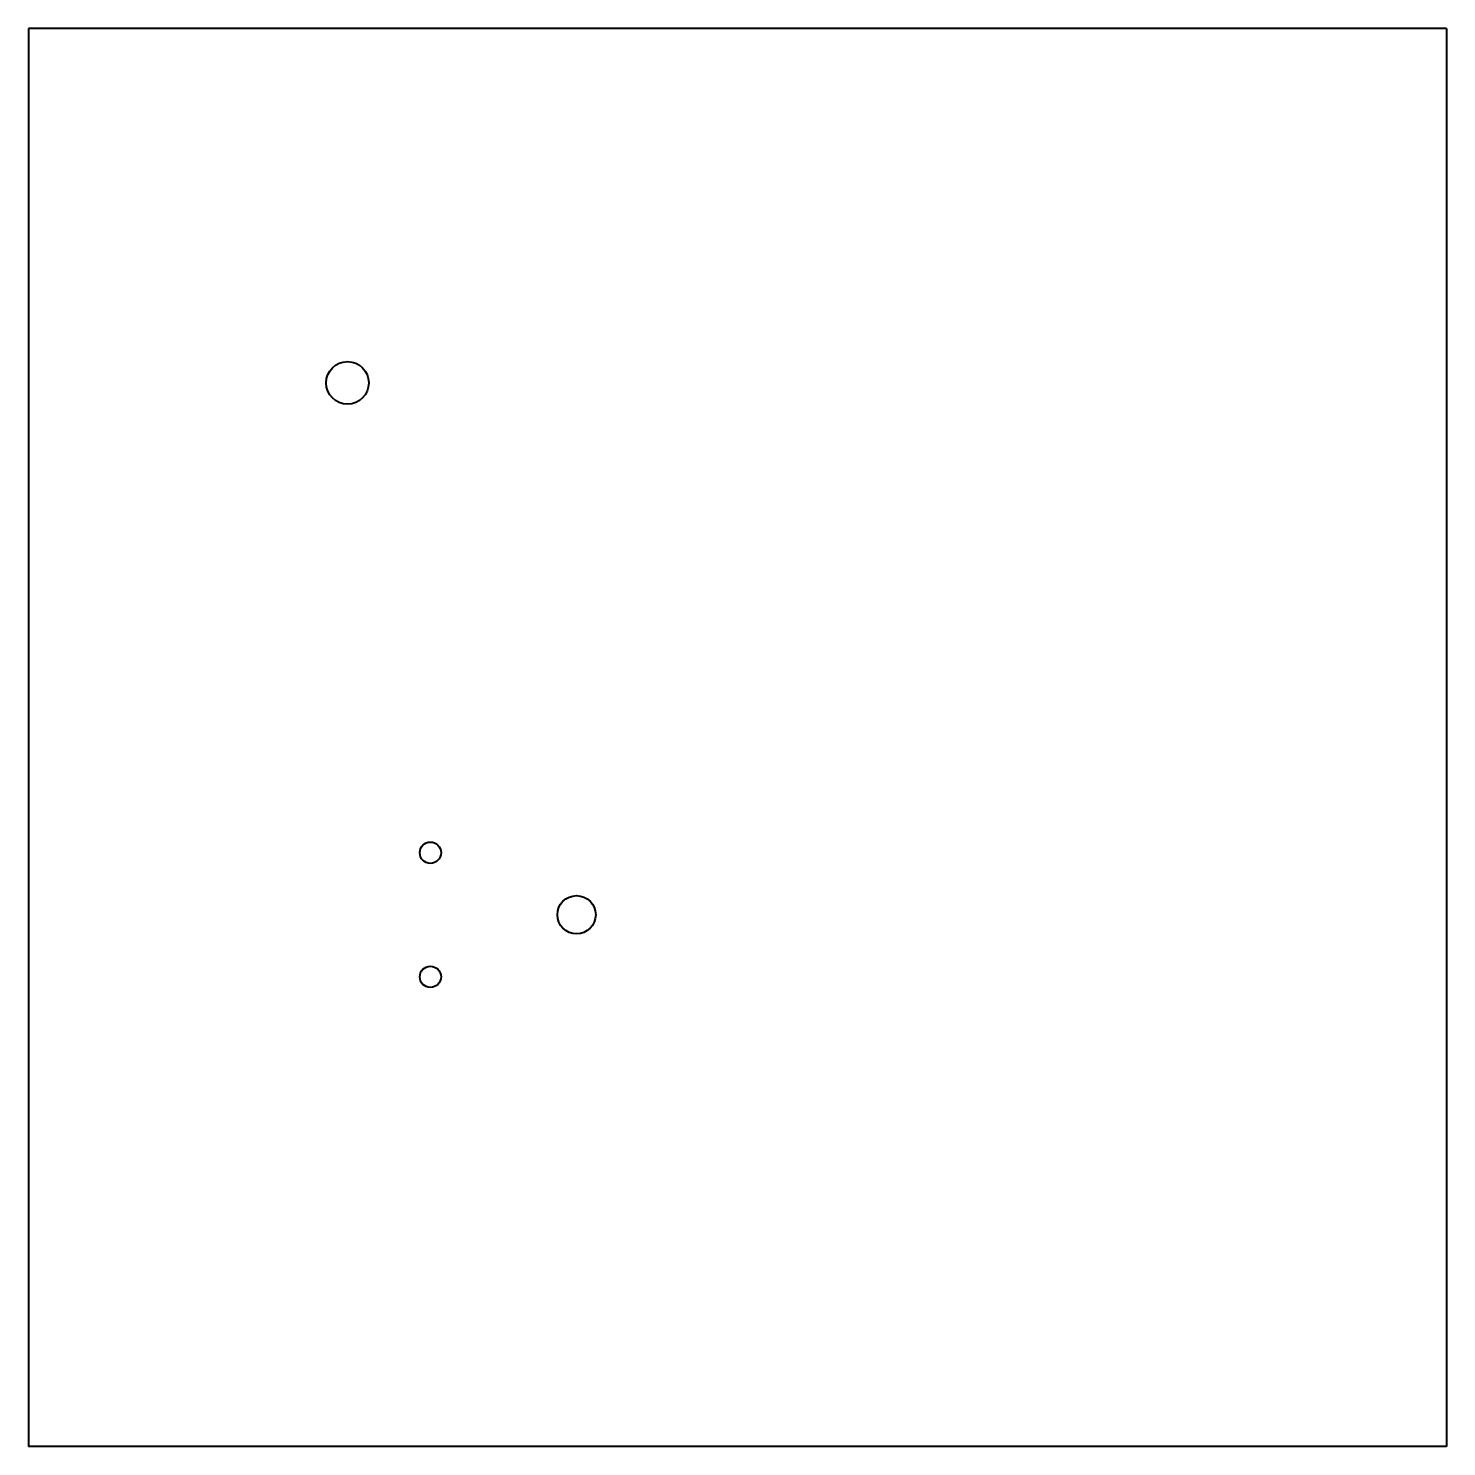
# Model space of a CAD drawing. Header units: millimetres. Extents: x -70 to 130, y -75 to 125.
import ezdxf

# ---------------------------------------------------------------- set-up
doc = ezdxf.new("R2010")
doc.units = ezdxf.units.MM
doc.layers.add('ModelSketch_Visible', color=7, linetype='Continuous', lineweight=40)

msp = doc.modelspace()

# ---------------------------------------------------------------- linework, layer by layer
at = {"layer": 'ModelSketch_Visible'}
for p, q in [((130, 125), (-70, 125)), ((-70, 125), (-70, -75)), ((130, 125), (130, -75)), ((130, -75), (-70, -75))]:
    msp.add_line(p, q, dxfattribs=at)
for centre, radius in [((-25, 75), 3), ((-13.3, 8.75), 1.5), ((7.3, 0), 2.7), ((-13.3, -8.75), 1.5)]:
    msp.add_circle(centre, radius, dxfattribs=at)

doc.saveas('drawing.dxf')
